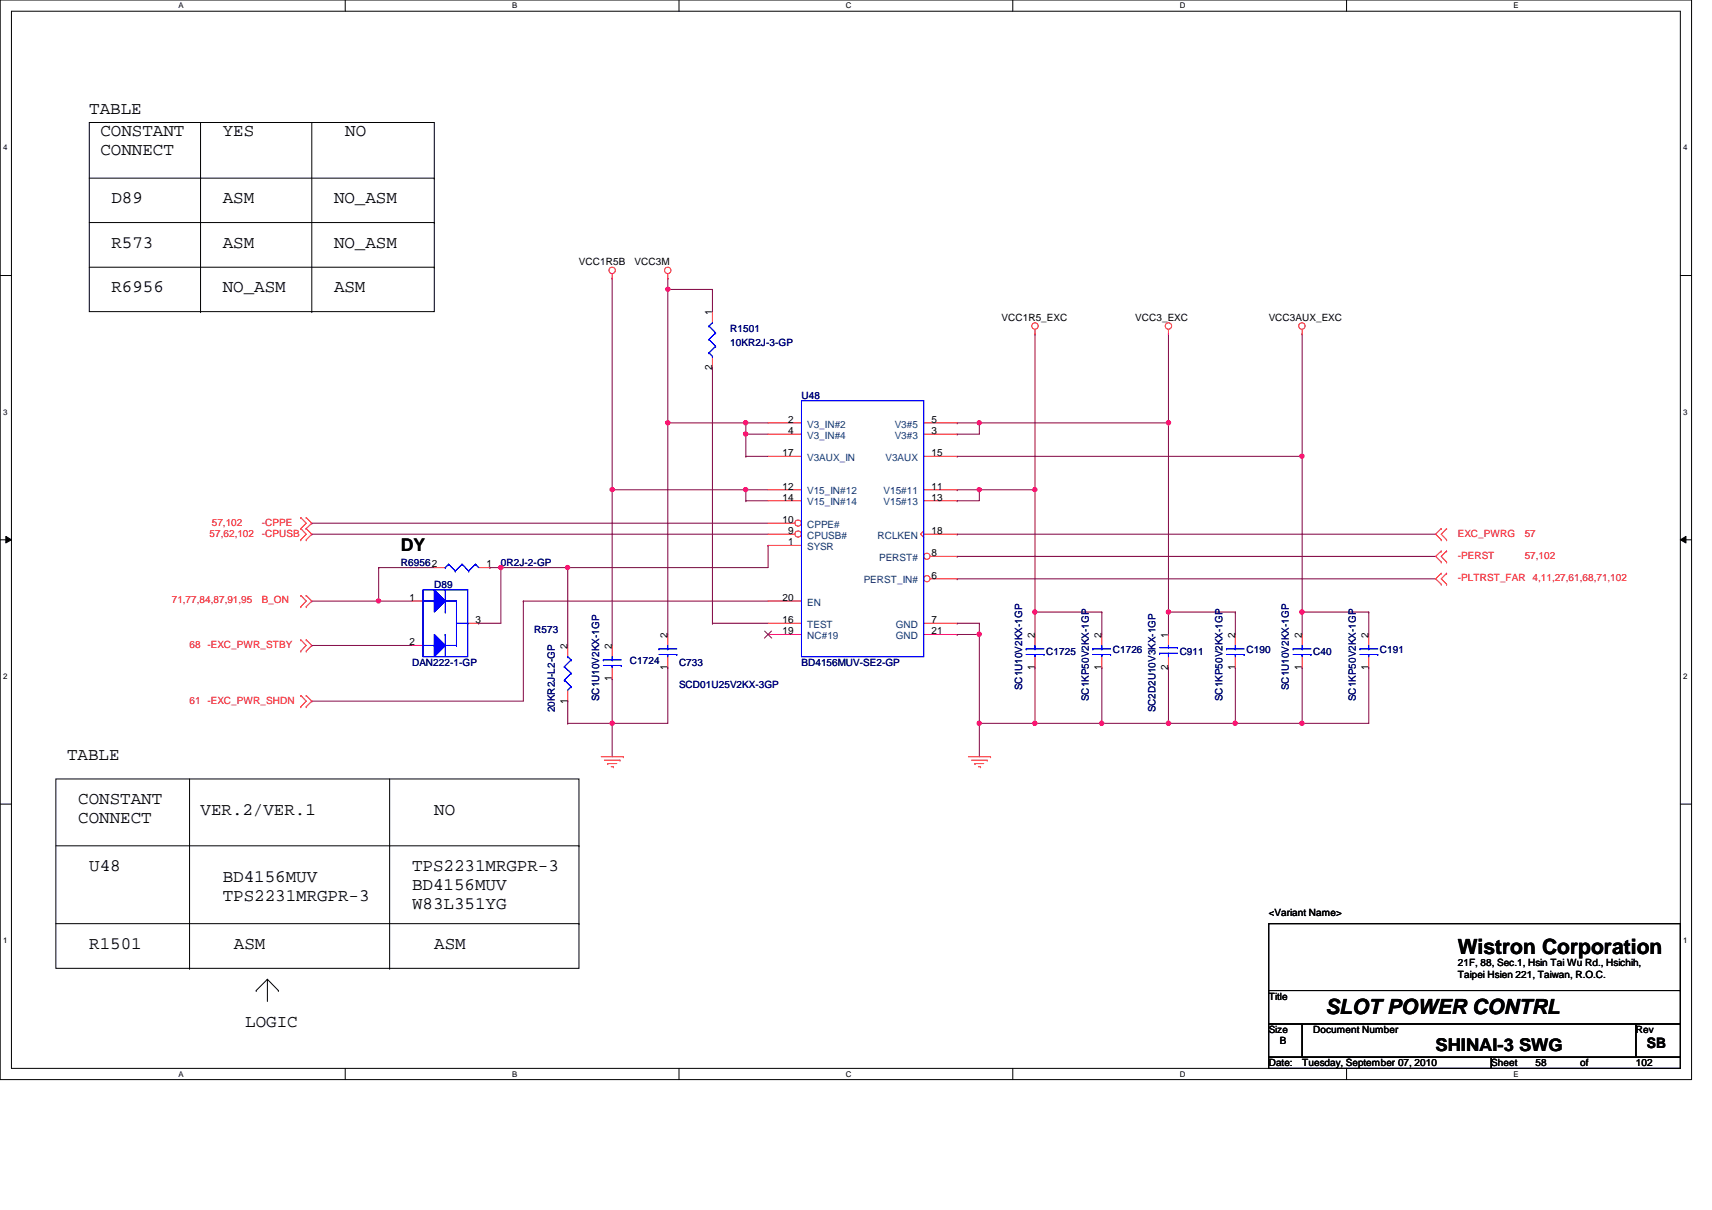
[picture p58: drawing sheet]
<svg xmlns="http://www.w3.org/2000/svg" width="297mm" height="210mm" viewBox="0 0 297 210" stroke-linecap="round" stroke-linejoin="round" font-family="sans-serif">
<defs><g id="words">
<g font-size="3.6">
<text x="252.9" y="165.6">Wistron Corporation</text>
<text x="230" y="175.9">SLOT POWER CONTRL</text>
</g>
<g font-size="3">
<text x="15.5" y="19.8">TABLE</text>
<text x="17.4" y="23.7">CONSTANT</text>
<text x="38.6" y="23.7">YES</text>
<text x="59.9" y="23.7">NO</text>
<text x="17.4" y="26.9">CONNECT</text>
<text x="19.3" y="35.3">D89</text>
<text x="38.6" y="35.3">ASM</text>
<text x="58" y="35.3">NO_ASM</text>
<text x="19.3" y="43">R573</text>
<text x="38.6" y="43">ASM</text>
<text x="58" y="43">NO_ASM</text>
<text x="19.3" y="50.7">R6956</text>
<text x="38.6" y="50.7">NO_ASM</text>
<text x="58" y="50.7">ASM</text>
<text x="69.6" y="95.5">DY</text>
<text x="11.6" y="131.8">TABLE</text>
<text x="13.6" y="139.5">CONSTANT</text>
<text x="13.6" y="142.7">CONNECT</text>
<text x="34.8" y="141.4">VER.2/VER.1</text>
<text x="75.4" y="141.4">NO</text>
<text x="15.5" y="151.1">U48</text>
<text x="38.6" y="153">BD4156MUV</text>
<text x="71.5" y="151.1">TPS2231MRGPR-3</text>
<text x="71.5" y="154.3">BD4156MUV</text>
<text x="38.6" y="156.3">TPS2231MRGPR-3</text>
<text x="71.5" y="157.6">W83L351YG</text>
<text x="15.5" y="164.6">R1501</text>
<text x="40.6" y="164.6">ASM</text>
<text x="75.3" y="164.6">ASM</text>
<text x="42.5" y="178.1">LOGIC</text>
<text x="249.1" y="182.4">SHINAI-3 SWG</text>
</g>
<text font-size="2.5" x="285.7" y="181.9">SB</text>
<g font-size="1.7">
<text x="100.5" y="46">VCC1R5B</text>
<text x="110.1" y="46">VCC3M</text>
<text x="123.6" y="54.7" transform="rotate(-90 123.6 54.7)">1</text>
<text x="173.8" y="55.7">VCC1R5_EXC</text>
<text x="197" y="55.7">VCC3_EXC</text>
<text x="220.1" y="55.7">VCC3AUX_EXC</text>
<text x="123.6" y="64.1" transform="rotate(-90 123.6 64.1)">2</text>
<text x="136.7" y="73.3">2</text>
<text x="136.7" y="75.3">4</text>
<text x="161.6" y="75.3">3</text>
<text x="161.6" y="73.3">5</text>
<text x="135.8" y="79.1">17</text>
<text x="161.6" y="79.1">15</text>
<text x="135.8" y="84.9">12</text>
<text x="135.8" y="86.8">14</text>
<text x="161.6" y="84.9">11</text>
<text x="161.6" y="86.8">13</text>
<text x="135.8" y="90.7">10</text>
<text x="136.7" y="94.6">1</text>
<text x="136.7" y="92.6">9</text>
<text x="161.6" y="92.6">18</text>
<text x="84.4" y="98.4">1</text>
<text x="161.6" y="100.4">6</text>
<text x="161.6" y="96.5">8</text>
<text x="71.1" y="104.2">1</text>
<text x="135.8" y="104.2">20</text>
<text x="71.1" y="111.9">2</text>
<text x="82.5" y="108.1">3</text>
<text x="98.5" y="112.6" transform="rotate(-90 98.5 112.6)">2</text>
<text x="106.2" y="112.6" transform="rotate(-90 106.2 112.6)">2</text>
<text x="115.8" y="110.6" transform="rotate(-90 115.8 110.6)">2</text>
<text x="135.8" y="108.1">16</text>
<text x="135.8" y="110">19</text>
<text x="161.6" y="108.1">7</text>
<text x="161.6" y="110">21</text>
<text x="179.5" y="110.6" transform="rotate(-90 179.5 110.6)">2</text>
<text x="191.1" y="110.6" transform="rotate(-90 191.1 110.6)">2</text>
<text x="202.7" y="110.6" transform="rotate(-90 202.7 110.6)">1</text>
<text x="214.3" y="110.6" transform="rotate(-90 214.3 110.6)">2</text>
<text x="225.9" y="110.6" transform="rotate(-90 225.9 110.6)">2</text>
<text x="237.4" y="110.6" transform="rotate(-90 237.4 110.6)">2</text>
<text x="106.2" y="118.2" transform="rotate(-90 106.2 118.2)">1</text>
<text x="115.8" y="116.2" transform="rotate(-90 115.8 116.2)">1</text>
<text x="179.5" y="116.2" transform="rotate(-90 179.5 116.2)">1</text>
<text x="191.1" y="116.2" transform="rotate(-90 191.1 116.2)">1</text>
<text x="202.7" y="116.2" transform="rotate(-90 202.7 116.2)">2</text>
<text x="214.3" y="116.2" transform="rotate(-90 214.3 116.2)">1</text>
<text x="225.9" y="116.2" transform="rotate(-90 225.9 116.2)">1</text>
<text x="237.4" y="116.2" transform="rotate(-90 237.4 116.2)">1</text>
<text x="98.5" y="122" transform="rotate(-90 98.5 122)">1</text>
<text x="220.1" y="159">&lt;Variant Name&gt;</text>
<text x="252.9" y="167.6">21F, 88, Sec.1, Hsin Tai Wu Rd., Hsichih,</text>
<text x="220.1" y="173.4">Title</text>
<text x="252.9" y="169.7">Taipei Hsien 221, Taiwan, R.O.C.</text>
<text x="220.1" y="179.2">Size</text>
<text x="227.8" y="179.2">Document Number</text>
<text x="283.8" y="179.2">Rev</text>
<text x="220.1" y="185">Date:</text>
<text x="222" y="181.1">B</text>
<text x="225.9" y="185">Tuesday, September 07, 2010</text>
<text x="258.7" y="185">Sheet</text>
<text x="266.4" y="185">58</text>
<text x="274.2" y="185">of</text>
<text x="283.8" y="185">102</text>
</g>
<g font-size="1.7" fill="#000080">
<text x="126.7" y="57.6">R1501</text>
<text x="126.7" y="59.9">10KR2J-3-GP</text>
<text x="139.1" y="69.2">U48</text>
<text x="69.6" y="98.1">R69562</text>
<text x="86.9" y="98.1">0R2J-2-GP</text>
<text x="75.4" y="102">D89</text>
<text x="92.7" y="109.7">R573</text>
<text x="181.5" y="113.6">C1725</text>
<text x="193.1" y="113.2">C1726</text>
<text x="204.7" y="113.6">C911</text>
<text x="216.3" y="113.2">C190</text>
<text x="227.8" y="113.6">C40</text>
<text x="239.4" y="113.2">C191</text>
<text x="71.5" y="115.5">DAN222-1-GP</text>
<text x="109.3" y="115.1">C1724</text>
<text x="117.8" y="115.5">C733</text>
<text x="117.8" y="119.4">SCD01U25V2KX-3GP</text>
<text x="139.1" y="115.5">BD4156MUV-SE2-GP</text>
<text x="177.3" y="119.7" transform="rotate(-90 177.3 119.7)">SC1U10V2KX-1GP</text>
<text x="223.6" y="119.7" transform="rotate(-90 223.6 119.7)">SC1U10V2KX-1GP</text>
<text x="96.3" y="123.6" transform="rotate(-90 96.3 123.6)">20KR2J-L2-GP</text>
<text x="104" y="121.6" transform="rotate(-90 104 121.6)">SC1U10V2KX-1GP</text>
<text x="188.9" y="121.6" transform="rotate(-90 188.9 121.6)">SC1KP50V2KX-1GP</text>
<text x="200.5" y="123.6" transform="rotate(-90 200.5 123.6)">SC2D2U10V3KX-1GP</text>
<text x="212.1" y="121.6" transform="rotate(-90 212.1 121.6)">SC1KP50V2KX-1GP</text>
<text x="235.2" y="121.6" transform="rotate(-90 235.2 121.6)">SC1KP50V2KX-1GP</text>
</g>
<g font-size="1.7" fill="#004080">
<text x="140" y="74.2">V3_IN#2</text>
<text x="140" y="76.1">V3_IN#4</text>
<text x="155.2" y="76.1">V3#3</text>
<text x="155.2" y="74.2">V3#5</text>
<text x="140" y="80">V3AUX_IN</text>
<text x="153.6" y="80">V3AUX</text>
<text x="140" y="85.8">V15_IN#12</text>
<text x="140" y="87.7">V15_IN#14</text>
<text x="153.3" y="85.8">V15#11</text>
<text x="153.3" y="87.7">V15#13</text>
<text x="140" y="95.4">SYSR</text>
<text x="140" y="93.5">CPUSB#</text>
<text x="140" y="91.6">CPPE#</text>
<text x="152.2" y="93.5">RCLKEN</text>
<text x="149.9" y="101.2">PERST_IN#</text>
<text x="152.5" y="97.3">PERST#</text>
<text x="140" y="105.1">EN</text>
<text x="140" y="108.9">TEST</text>
<text x="140" y="110.9">NC#19</text>
<text x="155.4" y="108.9">GND</text>
<text x="155.4" y="110.9">GND</text>
</g>
<g font-size="1.7" fill="#f00">
<text x="36.4" y="93.1">57,62,102</text>
<text x="36.7" y="91.2">57,102</text>
<text x="45.4" y="91.2">-CPPE</text>
<text x="45.4" y="93.1">-CPUSB</text>
<text x="252.9" y="93.1">EXC_PWRG</text>
<text x="264.5" y="93.1">57</text>
<text x="252.9" y="100.8">-PLTRST_FAR 4,11,27,61,68,71,102</text>
<text x="252.9" y="97">-PERST</text>
<text x="264.5" y="97">57,102</text>
<text x="29.8" y="104.7">71,77,84,87,91,95</text>
<text x="45.4" y="104.7">B_ON</text>
<text x="32.9" y="112.4">68 -EXC_PWR_STBY</text>
<text x="32.9" y="122.1">61 -EXC_PWR_SHDN</text>
</g>
<g font-size="1.4">
<text x="30.9" y="1.4">A</text>
<text x="88.9" y="1.4">B</text>
<text x="146.8" y="1.4">C</text>
<text x="204.7" y="1.4">D</text>
<text x="262.6" y="1.4">E</text>
<text x=".5" y="26.1">4</text>
<text x="292.1" y="26.1">4</text>
<text x=".5" y="71.9">3</text>
<text x="292.1" y="71.9">3</text>
<text x=".5" y="117.8">2</text>
<text x="292.1" y="117.8">2</text>
<text x=".5" y="163.6">1</text>
<text x="292.1" y="163.6">1</text>
<text x="30.9" y="186.8">A</text>
<text x="88.9" y="186.8">B</text>
<text x="146.8" y="186.8">C</text>
<text x="204.7" y="186.8">D</text>
<text x="262.6" y="186.8">E</text>
</g>
</g></defs>
<path d="M0 0h293.5v187.3h-293.5zM2 1.9h289.5v183.4h-289.5z" fill="none" stroke="#000" stroke-width=".17"/>
<g fill="#fff">
<path d="M30.9 .2h.9v1.5h-.9z"/>
<path d="M30.9 185.5h.9v1.6h-.9z"/>
</g>
<path d="M59.9 0v1.9M59.9 185.3v2" fill="none" stroke="#000" stroke-width=".17"/>
<g fill="#fff">
<path d="M88.9 .2h.8v1.5h-.8z"/>
<path d="M88.9 185.5h.8v1.6h-.8z"/>
</g>
<path d="M117.8 0v1.9M117.8 185.3v2" fill="none" stroke="#000" stroke-width=".17"/>
<g fill="#fff">
<path d="M146.8 .2h.9v1.5h-.9z"/>
<path d="M146.8 185.5h.9v1.6h-.9z"/>
</g>
<path d="M175.7 0v1.9M175.7 185.3v2" fill="none" stroke="#000" stroke-width=".17"/>
<g fill="#fff">
<path d="M204.7 .2h1v1.5h-1z"/>
<path d="M204.7 185.5h1v1.6h-1z"/>
</g>
<path d="M233.6 0v1.9M233.6 185.3v2" fill="none" stroke="#000" stroke-width=".17"/>
<g fill="#fff">
<path d="M262.6 .2h.9v1.5h-.9z"/>
<path d="M262.6 185.5h.9v1.6h-.9z"/>
<path d="M.5 24.8h.8v1.6h-.8z"/>
<path d="M292.1 24.8h.7v1.6h-.7z"/>
<path d="M.5 70.7h.8v1.5h-.8z"/>
<path d="M292.1 70.7h.7v1.5h-.7z"/>
</g>
<path d="M0 47.8h2M291.5 47.8h2" fill="none" stroke="#000" stroke-width=".17"/>
<g fill="#fff">
<path d="M.5 116.5h.8v1.6h-.8z"/>
<path d="M292.1 116.5h.7v1.6h-.7z"/>
</g>
<path d="M0 93.6h2M1 93l1 .6-1 .6zM291.5 93.6l1-.6v1.2zM291.5 93.6h2" fill="none" stroke="#000" stroke-width=".17"/>
<path d="M1 93l1 .6-1 .6zM291.5 93.6l1-.6v1.2z" fill="#000"/>
<g fill="#fff">
<path d="M.5 162.4h.8v1.5h-.8z"/>
<path d="M292.1 162.4h.7v1.5h-.7z"/>
</g>
<path d="M0 139.5h2M291.5 139.5h2" fill="none" stroke="#000" stroke-width=".17"/>
<path d="M123.6 108.1h.1M123.6 108.1h9.7M166.1 108.1h.1M166.1 108.1h3.8M169.9 125.5h.1M169.9 125.5v5.8" fill="none" stroke="#800040" stroke-width=".17"/>
<circle cx="169.9" cy="125.5" r=".38" fill="#f0f"/>
<circle cx="169.9" cy="125.5" r=".38" fill="none" stroke="#f0f" stroke-width=".17"/>
<path d="M106.2 48.3h.1M106.2 48.3v63.7M106.2 85h.1M166.1 110.1h.1M166.1 110.1h3.8" fill="none" stroke="#800040" stroke-width=".17"/>
<circle cx="106.2" cy="84.9" r=".37" fill="#f0f"/>
<circle cx="106.2" cy="84.9" r=".37" fill="none" stroke="#f0f" stroke-width=".17"/>
<path d="M129.4 73.4h.1M129.4 73.4h3.9M115.9 115.8h.1M115.9 115.8v9.7" fill="none" stroke="#800040" stroke-width=".17"/>
<circle cx="129.4" cy="73.3" r=".37" fill="#f0f"/>
<circle cx="129.4" cy="73.3" r=".37" fill="none" stroke="#f0f" stroke-width=".17"/>
<path d="M115.9 73.4h.1M115.9 73.4v36.7" fill="none" stroke="#800040" stroke-width=".17"/>
<circle cx="115.9" cy="73.3" r=".37" fill="#f0f"/>
<circle cx="115.9" cy="73.3" r=".37" fill="none" stroke="#f0f" stroke-width=".17"/>
<path d="M115.9 73.4h.1M115.9 73.4h13.5M129.4 79.2h.1M129.4 75.3h.1M129.4 79.2h3.9M129.4 75.3v3.9M129.4 75.3h3.9" fill="none" stroke="#800040" stroke-width=".17"/>
<circle cx="129.4" cy="75.3" r=".37" fill="#f0f"/>
<circle cx="129.4" cy="75.3" r=".37" fill="none" stroke="#f0f" stroke-width=".17"/>
<path d="M129.4 73.4h.1M129.4 73.4v1.9M129.4 85h.1M129.4 85h3.9" fill="none" stroke="#800040" stroke-width=".17"/>
<circle cx="129.4" cy="84.9" r=".37" fill="#f0f"/>
<circle cx="129.4" cy="84.9" r=".37" fill="none" stroke="#f0f" stroke-width=".17"/>
<path d="M129.4 86.9h.1M129.4 86.9h3.9M106.2 117.8h.1M106.2 117.8v7.7M106.2 125.5h.1M106.2 125.5h9.7" fill="none" stroke="#800040" stroke-width=".17"/>
<circle cx="106.2" cy="125.5" r=".38" fill="#f0f"/>
<circle cx="106.2" cy="125.5" r=".38" fill="none" stroke="#f0f" stroke-width=".17"/>
<path d="M115.9 50.2h.1M115.9 50.2v23.2M106.2 125.5h.1M106.2 125.5v5.8" fill="none" stroke="#800040" stroke-width=".17"/>
<circle cx="115.9" cy="50.2" r=".37" fill="#f0f"/>
<circle cx="115.9" cy="50.2" r=".37" fill="none" stroke="#f0f" stroke-width=".17"/>
<g fill="none" stroke="#800040" stroke-width=".17">
<path d="M115.9 50.2h.1M115.9 48.3h.1M115.9 50.2h7.7M115.9 48.3v1.9M123.6 50.2h.1M123.6 50.2v3.9M123.6 63.7h.1M123.6 63.7v44.4M98.5 98.5h.1M98.5 98.5h34.8M106.2 85h.1M106.2 85h23.2"/>
<path d="M129.4 85h.1M129.4 85v1.9M83.1 108.1h.1M83.1 108.1h3.8M166.1 100.4h.1M166.1 100.4h83M169.9 108.1h.1M169.9 108.1v2"/>
</g>
<circle cx="98.5" cy="98.4" r=".37" fill="#f0f"/>
<circle cx="98.5" cy="98.4" r=".37" fill="none" stroke="#f0f" stroke-width=".17"/>
<path d="M65.7 98.5h.1M65.7 98.5h9.6M65.7 98.5v5.8M86.9 98.5h.1M86.9 98.5v9.6" fill="none" stroke="#800040" stroke-width=".17"/>
<circle cx="65.7" cy="104.2" r=".37" fill="#f0f"/>
<circle cx="65.7" cy="104.2" r=".37" fill="none" stroke="#f0f" stroke-width=".17"/>
<g fill="none" stroke="#800040" stroke-width=".17">
<path d="M54.1 92.7h.1M54.1 90.8h.1M54.1 92.7h79.2M54.1 90.8h79.2M85 98.5h.1M85 98.5h13.5M86.9 98.5h.1M98.5 98.5h.1M98.5 98.5v13.5M54.1 104.3h.1M54.1 112h.1M54.1 104.3h17.4"/>
<path d="M54.1 112h17.4M65.7 104.3h.1M90.8 104.3h.1M90.8 104.3h42.5M90.8 104.3v17.3h-36.7M54.1 121.6h.1"/>
</g>
<circle cx="86.9" cy="98.4" r=".37" fill="#f0f"/>
<circle cx="86.9" cy="98.4" r=".37" fill="none" stroke="#f0f" stroke-width=".17"/>
<path d="M179.6 57.9h.1M179.6 57.9v27.1M166.1 85h.1M166.1 86.9h.1M166.1 85h3.8M169.9 85h.1M169.9 85v1.9h-3.8M98.5 121.6h.1M98.5 125.5h.1M98.5 121.6v3.9M98.5 125.5h7.7" fill="none" stroke="#800040" stroke-width=".17"/>
<circle cx="169.9" cy="84.9" r=".37" fill="#f0f"/>
<circle cx="169.9" cy="84.9" r=".37" fill="none" stroke="#f0f" stroke-width=".17"/>
<path d="M169.9 85h.1M169.9 85h9.7M179.6 85h.1M179.6 85v21.2" fill="none" stroke="#800040" stroke-width=".17"/>
<circle cx="179.5" cy="106.2" r=".38" fill="#f0f"/>
<circle cx="179.5" cy="106.2" r=".38" fill="none" stroke="#f0f" stroke-width=".17"/>
<circle cx="179.5" cy="84.9" r=".37" fill="#f0f"/>
<circle cx="179.5" cy="84.9" r=".37" fill="none" stroke="#f0f" stroke-width=".17"/>
<path d="M179.6 106.2h.1M179.6 115.8h.1M179.6 106.2h11.6M179.6 106.2v3.9M179.6 115.8v9.7h-9.7M191.2 106.2h.1M191.2 106.2v3.9M169.9 125.5h.1" fill="none" stroke="#800040" stroke-width=".17"/>
<circle cx="179.5" cy="125.5" r=".38" fill="#f0f"/>
<circle cx="179.5" cy="125.5" r=".38" fill="none" stroke="#f0f" stroke-width=".17"/>
<path d="M169.9 110.1h.1M169.9 110.1v15.4" fill="none" stroke="#800040" stroke-width=".17"/>
<circle cx="169.9" cy="110" r=".38" fill="#f0f"/>
<circle cx="169.9" cy="110" r=".38" fill="none" stroke="#f0f" stroke-width=".17"/>
<path d="M169.9 73.4h.1M169.9 73.4h32.8M191.2 115.8h.1M191.2 115.8v9.7h-11.6M179.6 125.5h.1" fill="none" stroke="#800040" stroke-width=".17"/>
<circle cx="169.9" cy="73.3" r=".37" fill="#f0f"/>
<circle cx="169.9" cy="73.3" r=".37" fill="none" stroke="#f0f" stroke-width=".17"/>
<path d="M166.1 75.3h.1M169.9 73.4h.1M169.9 73.4v1.9h-3.8M202.7 115.8h.1M202.7 115.8v9.7h-11.5M191.2 125.5h.1" fill="none" stroke="#800040" stroke-width=".17"/>
<circle cx="202.7" cy="125.5" r=".38" fill="#f0f"/>
<circle cx="202.7" cy="125.5" r=".38" fill="none" stroke="#f0f" stroke-width=".17"/>
<circle cx="191.1" cy="125.5" r=".38" fill="#f0f"/>
<circle cx="191.1" cy="125.5" r=".38" fill="none" stroke="#f0f" stroke-width=".17"/>
<path d="M202.7 106.2h.1M202.7 106.2v3.9M214.3 115.8h.1M214.3 115.8v9.7h-11.6M202.7 125.5h.1" fill="none" stroke="#800040" stroke-width=".17"/>
<circle cx="202.7" cy="106.2" r=".38" fill="#f0f"/>
<circle cx="202.7" cy="106.2" r=".38" fill="none" stroke="#f0f" stroke-width=".17"/>
<path d="M202.7 73.4h.1M202.7 73.4v32.8M202.7 106.2h.1M202.7 106.2h11.6M214.3 106.2h.1M214.3 106.2v3.9" fill="none" stroke="#800040" stroke-width=".17"/>
<circle cx="202.7" cy="73.3" r=".37" fill="#f0f"/>
<circle cx="202.7" cy="73.3" r=".37" fill="none" stroke="#f0f" stroke-width=".17"/>
<path d="M225.9 106.2h.1M225.9 106.2v3.9M237.5 115.8h.1M237.5 115.8v9.7" fill="none" stroke="#800040" stroke-width=".17"/>
<circle cx="225.9" cy="106.2" r=".38" fill="#f0f"/>
<circle cx="225.9" cy="106.2" r=".38" fill="none" stroke="#f0f" stroke-width=".17"/>
<path d="M225.9 115.8h.1M225.9 115.8v9.7M225.9 125.5h.1M225.9 125.5h11.6" fill="none" stroke="#800040" stroke-width=".17"/>
<circle cx="225.9" cy="125.5" r=".38" fill="#f0f"/>
<circle cx="225.9" cy="125.5" r=".38" fill="none" stroke="#f0f" stroke-width=".17"/>
<path d="M214.3 125.5h.1M214.3 125.5h11.6" fill="none" stroke="#800040" stroke-width=".17"/>
<circle cx="214.3" cy="125.5" r=".38" fill="#f0f"/>
<circle cx="214.3" cy="125.5" r=".38" fill="none" stroke="#f0f" stroke-width=".17"/>
<path d="M225.9 57.9h.1M225.9 57.9v21.3h-59.8M166.1 79.2h.1M225.9 106.2h.1M225.9 106.2h11.6M237.5 106.2h.1M237.5 106.2v3.9" fill="none" stroke="#800040" stroke-width=".17"/>
<circle cx="225.9" cy="79.1" r=".37" fill="#f0f"/>
<circle cx="225.9" cy="79.1" r=".37" fill="none" stroke="#f0f" stroke-width=".17"/>
<path d="M202.7 57.9h.1M202.7 57.9v15.5M166.1 73.4h.1M166.1 73.4h3.8M225.9 79.2h.1M225.9 79.2v27M133.3 94.6h.1M133.3 94.6v3.9M166.1 96.5h.1M166.1 92.7h.1M166.1 96.5h83M166.1 92.7h83" fill="none" stroke="#800040" stroke-width=".17"/>
<g fill="none" stroke="#f00" stroke-width=".17">
<path d="M106.2 48.3h.1M106.2 47.5v.8M115.9 48.3h.1M115.9 47.5v.8M179.6 57.9h.1M179.6 57.1v.8M202.7 57.9h.1M202.7 57.1v.8M225.9 57.9h.1M225.9 57.1v.8M133.3 73.4h5.8M133.3 75.3h5.8"/>
<path d="M160.3 73.4h5.8M160.3 75.3h5.8M52.2 89.8h.1M52.2 91.7h.1M52.2 93.6h.1M52.2 89.8l.9 1-.9 .9M52.2 91.7l.9 1-.9 .9M53.1 91.7h.1M53.1 89.8h.1M53.1 93.6h.1M53.1 89.8l1 1-1 .9M53.1 91.7l1 1-1 .9"/>
<path d="M133.3 94.6h5.8M250.1 99.4h.1M250.1 95.6h.1M250.1 97.5h.1M250.1 91.7h.1M250.1 93.6h.1M250.1 99.4l-1 1 1 .9M250.1 95.6l-1 .9 1 1M250.1 91.7l-1 1 1 .9M251 99.4h.1M251 97.5h.1M251 95.6h.1"/>
<path d="M251 93.6h.1M251 91.7h.1M251 99.4l-.9 1 .9 .9M251 95.6l-.9 .9 .9 1M251 91.7l-.9 1 .9 .9M52.2 103.3h.1M52.2 105.2h.1M52.2 111h.1M52.2 112.9h.1M52.2 103.3l.9 1-.9 .9M52.2 111l.9 1-.9 .9M53.1 105.2h.1"/>
<path d="M53.1 103.3h.1M53.1 112.9h.1M53.1 111h.1M53.1 103.3l1 1-1 .9M53.1 111l1 1-1 .9M179.6 110.1v1.9M179.6 113.9v1.9M202.7 110.1v1.9M202.7 113.9v1.9M225.9 110.1v1.9M225.9 113.9v1.9M250.1 101.3h.1"/>
<path d="M251 101.3h.1M52.2 120.6h.1M52.2 122.6h.1M52.2 120.6l.9 1-.9 1M53.1 122.6h.1M53.1 120.6h.1M53.1 120.6l1 1-1 1M104.3 131.3h3.9M104.9 131.9h2.7M105.4 132.5h.1M105.4 132.5h1.6M106 133h.4"/>
<path d="M106.4 133h.1M107.6 131.9h.1M108.2 131.3h.1M168 131.3h3.9M168.6 131.9h2.7M169.2 132.5h.1M169.2 132.5h1.5M169.8 133h.3M170.1 133h.1M171.3 131.9h.1M171.9 131.3h.1"/>
<circle cx="106.2" cy="46.9" r=".56"/>
<circle cx="115.9" cy="46.9" r=".56"/>
<circle cx="179.6" cy="56.6" r=".56"/>
<circle cx="202.7" cy="56.6" r=".56"/>
<circle cx="225.9" cy="56.6" r=".56"/>
</g>
<g fill="none" stroke="#000" stroke-width=".17">
<path d="M15.5 21.3h59.9v32.8h-59.9zM15.5 30.9h59.8M15.5 38.6h59.8M34.8 21.3v32.8M54.1 21.3v32.8M75.3 30.9h.1M75.3 38.6h.1M15.5 46.4h59.8M34.8 54.1h.1M54.1 54.1h.1M75.3 46.4h.1M9.7 135.1h90.8v32.9h-90.8z"/>
<path d="M32.9 135.1v32.9M67.6 135.1v32.9M9.7 146.7h90.8M100.5 146.7h.1M9.7 160.2h90.8M32.9 168h.1M44.4 171.8h.1M46.4 169.9h.1M46.4 169.9v3.8M46.4 169.9l-2 1.9M46.4 169.9l1.9 1.9M48.3 171.8h.1"/>
<path d="M67.6 168h.1M100.5 160.2h.1M220.1 160.2h71.4v11.6h-71.4zM220.1 171.8h71.4v5.8h-71.4zM220.1 177.6h5.8v5.8h-5.8zM225.9 177.6h57.9v5.8h-57.9zM283.8 177.6h7.7v5.8h-7.7zM220.1 183.4h38.6v1.9h-38.6zM258.7 183.4h32.8v1.9h-32.8z"/>
</g>
<g fill="none" stroke="#00f" stroke-width=".17">
<path d="M178.1 112.6h.1M178.1 113.5h3M178.1 112.6h3M179.6 113.5h.1M179.6 112.6h.1M179.6 112v.6M179.6 113.5v.4M181.1 113.5h.1M201.2 113.3h.1M201.2 112.4h3.1M201.2 113.3h3.1M202.7 112.4h.1"/>
<path d="M202.7 113.3h.1M202.7 112v.4M202.7 113.3v.6M204.3 112.4h.1M224.4 112.6h.1M224.4 113.5h3.1M224.4 112.6h3.1M225.9 113.5h.1M225.9 112.6h.1M225.9 112v.6M225.9 113.5v.4M227.5 113.5h.1"/>
</g>
<circle cx="160.8" cy="100.4" r=".55" fill="#fff"/>
<g fill="none" stroke="#f00" stroke-width=".17">
<path d="M160.3 108.1h5.8M161.4 100.4h4.7"/>
<circle cx="160.8" cy="100.4" r=".55"/>
</g>
<circle cx="160.8" cy="96.5" r=".55" fill="#fff"/>
<g fill="none" stroke="#f00" stroke-width=".17">
<path d="M161.4 96.5h4.7"/>
<circle cx="160.8" cy="96.5" r=".55"/>
</g>
<circle cx="138.5" cy="92.6" r=".55" fill="#fff"/>
<g fill="none" stroke="#f00" stroke-width=".17">
<path d="M133.3 92.7h4.6"/>
<circle cx="138.5" cy="92.6" r=".55"/>
</g>
<circle cx="138.5" cy="90.7" r=".55" fill="#fff"/>
<g fill="none" stroke="#f00" stroke-width=".17">
<path d="M123.6 54.1v1.9M123.6 61.8v1.9M133.3 79.2h5.8M160.3 79.2h5.8M75.3 98.5h2M83.1 98.5h1.9M133.3 90.8h4.6M133.3 85h5.8M133.3 86.9h5.8M160.3 85h5.8M160.3 86.9h5.8M160.3 92.1l-.6 .6 .6 .5"/>
<path d="M160.3 92.7h5.8M71.5 104.3h1.9M71.5 112h1.9M81.1 108.1h2M98.5 112v1.9M98.5 119.7v1.9M106.2 112v1.9M106.2 115.8v2M115.9 110.1v1.9M115.9 113.9v1.9M133.3 108.1h5.8M133.3 110.1h5.8"/>
<path d="M133.3 104.3h5.8M160.3 110.1h5.8M191.2 110.1v1.9M191.2 113.9v1.9M214.3 110.1v1.9M214.3 113.9v1.9M237.5 110.1v1.9M237.5 113.9v1.9"/>
<circle cx="138.5" cy="90.7" r=".55"/>
</g>
<path d="M132.7 109.5l1.2 1.2M133.9 109.5l-1.3 1.2" fill="none" stroke="#804000" stroke-width=".17"/>
<g fill="none" stroke="#00f" stroke-width=".17">
<path d="M123 56.6h.1M123 58.9h.1M123 56.6l1.2 1.1M123 58.9l1.2 1.2M123.6 56l-.6 .6M124.2 57.7h.1M124.2 57.7l-1.2 1.2M123 61.2h.1M123 61.2l.6 .6M123.6 61.8h.1M124.2 60.1h.1M124.2 60.1l-1.2 1.1"/>
<path d="M139.1 69.5h21.2v44.4h-21.2zM77.3 98.5h.1M77.8 97.9h.1M77.8 97.9l1.2 1.2M77.8 97.9l-.5 .6M79 99.1h.1M80.2 97.9h.1M80.2 97.9l1.1 1.2M80.2 97.9l-1.2 1.2M81.3 99.1h.1M82.5 97.9h.1M82.5 97.9l.6 .6"/>
<path d="M82.5 97.9l-1.2 1.2M97.9 118h.1M97.9 115.7h.1M97.9 118l1.2 1.1M97.9 115.7l1.2 1.1M98.5 113.9h.1M98.5 113.9l.6 .6M99.1 119.1h.1M99.1 116.8h.1M99.1 114.5h.1M99.1 119.1l-.6 .6M99.1 116.8l-1.2 1.2"/>
<path d="M99.1 114.5l-1.2 1.2M104.7 114.5h.1M104.7 115.4h3.1M104.7 114.5h3.1M106.2 115.4h.1M106.2 114.5h.1M106.2 113.9v.6M106.2 115.4v.4M107.8 115.4h.1M114.3 112.6h.1M114.3 113.5h3.1M114.3 112.6h3.1"/>
<path d="M115.9 113.5h.1M115.9 112.6h.1M115.9 112v.6M115.9 113.5v.4M117.4 113.5h.1M189.6 112.6h.1M189.6 113.5h3.1M189.6 112.6h3.1M191.2 113.5h.1M191.2 112.6h.1M191.2 112v.6M191.2 113.5v.4"/>
<path d="M192.7 113.5h.1M212.8 112.6h.1M212.8 113.5h3.1M212.8 112.6h3.1M214.3 113.5h.1M214.3 112.6h.1M214.3 112v.6M214.3 113.5v.4M215.9 113.5h.1M236 112.6h.1M236 113.5h3.1M236 112.6h3.1"/>
<path d="M237.5 113.5h.1M237.5 112.6h.1M237.5 112v.6M237.5 113.5v.4M239.1 113.5h.1"/>
</g>
<path d="M75.3 102.3l2 2-2 1.9z" fill="#00f"/>
<g fill="none" stroke="#00f" stroke-width=".17">
<path d="M73.4 102.3h7.7v11.6h-7.7zM73.4 112h1.9M73.4 104.3h1.9M75.3 102.3l2 2-2 1.9zM75.3 112h.1M75.3 104.3h.1M77.3 110.1h.1M77.3 106.2h.1M77.3 102.3v3.9M77.3 110.1v3.8M77.3 112h1.9M77.3 104.3h1.9"/>
<path d="M79.2 112h.1M79.2 104.3h.1M79.2 104.3v7.7M79.2 108.1h1.9M81.1 108.1h.1"/>
</g>
<path d="M75.3 110.1l2 1.9-2 1.9z" fill="#00f"/>
<path d="M75.3 110.1l2 1.9-2 1.9z" fill="none" stroke="#00f" stroke-width=".17"/>
<path d="M75.3 102.3l2 2-2 1.9z" fill="#00f"/>
<g fill="none" stroke="#00f" stroke-width=".17">
<path d="M73.4 102.3h7.7v11.6h-7.7zM73.4 112h1.9M73.4 104.3h1.9M75.3 102.3l2 2-2 1.9zM75.3 112h.1M75.3 104.3h.1M77.3 110.1h.1M77.3 106.2h.1M77.3 102.3v3.9M77.3 110.1v3.8M77.3 112h1.9M77.3 104.3h1.9"/>
<path d="M79.2 112h.1M79.2 104.3h.1M79.2 104.3v7.7M79.2 108.1h1.9M81.1 108.1h.1"/>
</g>
<path d="M75.3 110.1l2 1.9-2 1.9z" fill="#00f"/>
<path d="M75.3 110.1l2 1.9-2 1.9z" fill="none" stroke="#00f" stroke-width=".17"/>
<circle cx="169.9" cy="125.5" r=".38" fill="#f0f"/>
<circle cx="169.9" cy="125.5" r=".38" fill="none" stroke="#f0f" stroke-width=".17"/>
<circle cx="106.2" cy="84.9" r=".37" fill="#f0f"/>
<circle cx="106.2" cy="84.9" r=".37" fill="none" stroke="#f0f" stroke-width=".17"/>
<circle cx="129.4" cy="73.3" r=".37" fill="#f0f"/>
<circle cx="129.4" cy="73.3" r=".37" fill="none" stroke="#f0f" stroke-width=".17"/>
<circle cx="115.9" cy="73.3" r=".37" fill="#f0f"/>
<circle cx="115.9" cy="73.3" r=".37" fill="none" stroke="#f0f" stroke-width=".17"/>
<circle cx="129.4" cy="75.3" r=".37" fill="#f0f"/>
<circle cx="129.4" cy="75.3" r=".37" fill="none" stroke="#f0f" stroke-width=".17"/>
<circle cx="129.4" cy="84.9" r=".37" fill="#f0f"/>
<circle cx="129.4" cy="84.9" r=".37" fill="none" stroke="#f0f" stroke-width=".17"/>
<circle cx="106.2" cy="125.5" r=".38" fill="#f0f"/>
<circle cx="106.2" cy="125.5" r=".38" fill="none" stroke="#f0f" stroke-width=".17"/>
<circle cx="115.9" cy="50.2" r=".37" fill="#f0f"/>
<circle cx="115.9" cy="50.2" r=".37" fill="none" stroke="#f0f" stroke-width=".17"/>
<circle cx="98.5" cy="98.4" r=".37" fill="#f0f"/>
<circle cx="98.5" cy="98.4" r=".37" fill="none" stroke="#f0f" stroke-width=".17"/>
<circle cx="65.7" cy="104.2" r=".37" fill="#f0f"/>
<circle cx="65.7" cy="104.2" r=".37" fill="none" stroke="#f0f" stroke-width=".17"/>
<circle cx="86.9" cy="98.4" r=".37" fill="#f0f"/>
<circle cx="86.9" cy="98.4" r=".37" fill="none" stroke="#f0f" stroke-width=".17"/>
<circle cx="169.9" cy="84.9" r=".37" fill="#f0f"/>
<circle cx="169.9" cy="84.9" r=".37" fill="none" stroke="#f0f" stroke-width=".17"/>
<circle cx="179.5" cy="106.2" r=".38" fill="#f0f"/>
<circle cx="179.5" cy="106.2" r=".38" fill="none" stroke="#f0f" stroke-width=".17"/>
<circle cx="179.5" cy="84.9" r=".37" fill="#f0f"/>
<circle cx="179.5" cy="84.9" r=".37" fill="none" stroke="#f0f" stroke-width=".17"/>
<circle cx="179.5" cy="125.5" r=".38" fill="#f0f"/>
<circle cx="179.5" cy="125.5" r=".38" fill="none" stroke="#f0f" stroke-width=".17"/>
<circle cx="169.9" cy="110" r=".38" fill="#f0f"/>
<circle cx="169.9" cy="110" r=".38" fill="none" stroke="#f0f" stroke-width=".17"/>
<circle cx="169.9" cy="73.3" r=".37" fill="#f0f"/>
<circle cx="169.9" cy="73.3" r=".37" fill="none" stroke="#f0f" stroke-width=".17"/>
<circle cx="202.7" cy="125.5" r=".38" fill="#f0f"/>
<circle cx="202.7" cy="125.5" r=".38" fill="none" stroke="#f0f" stroke-width=".17"/>
<circle cx="191.1" cy="125.5" r=".38" fill="#f0f"/>
<circle cx="191.1" cy="125.5" r=".38" fill="none" stroke="#f0f" stroke-width=".17"/>
<circle cx="202.7" cy="106.2" r=".38" fill="#f0f"/>
<circle cx="202.7" cy="106.2" r=".38" fill="none" stroke="#f0f" stroke-width=".17"/>
<circle cx="202.7" cy="73.3" r=".37" fill="#f0f"/>
<circle cx="202.7" cy="73.3" r=".37" fill="none" stroke="#f0f" stroke-width=".17"/>
<circle cx="225.9" cy="106.2" r=".38" fill="#f0f"/>
<circle cx="225.9" cy="106.2" r=".38" fill="none" stroke="#f0f" stroke-width=".17"/>
<circle cx="225.9" cy="125.5" r=".38" fill="#f0f"/>
<circle cx="225.9" cy="125.5" r=".38" fill="none" stroke="#f0f" stroke-width=".17"/>
<circle cx="214.3" cy="125.5" r=".38" fill="#f0f"/>
<circle cx="214.3" cy="125.5" r=".38" fill="none" stroke="#f0f" stroke-width=".17"/>
<circle cx="225.9" cy="79.1" r=".37" fill="#f0f"/>
<circle cx="225.9" cy="79.1" r=".37" fill="none" stroke="#f0f" stroke-width=".17"/>
<use href="#words"/>
</svg>
